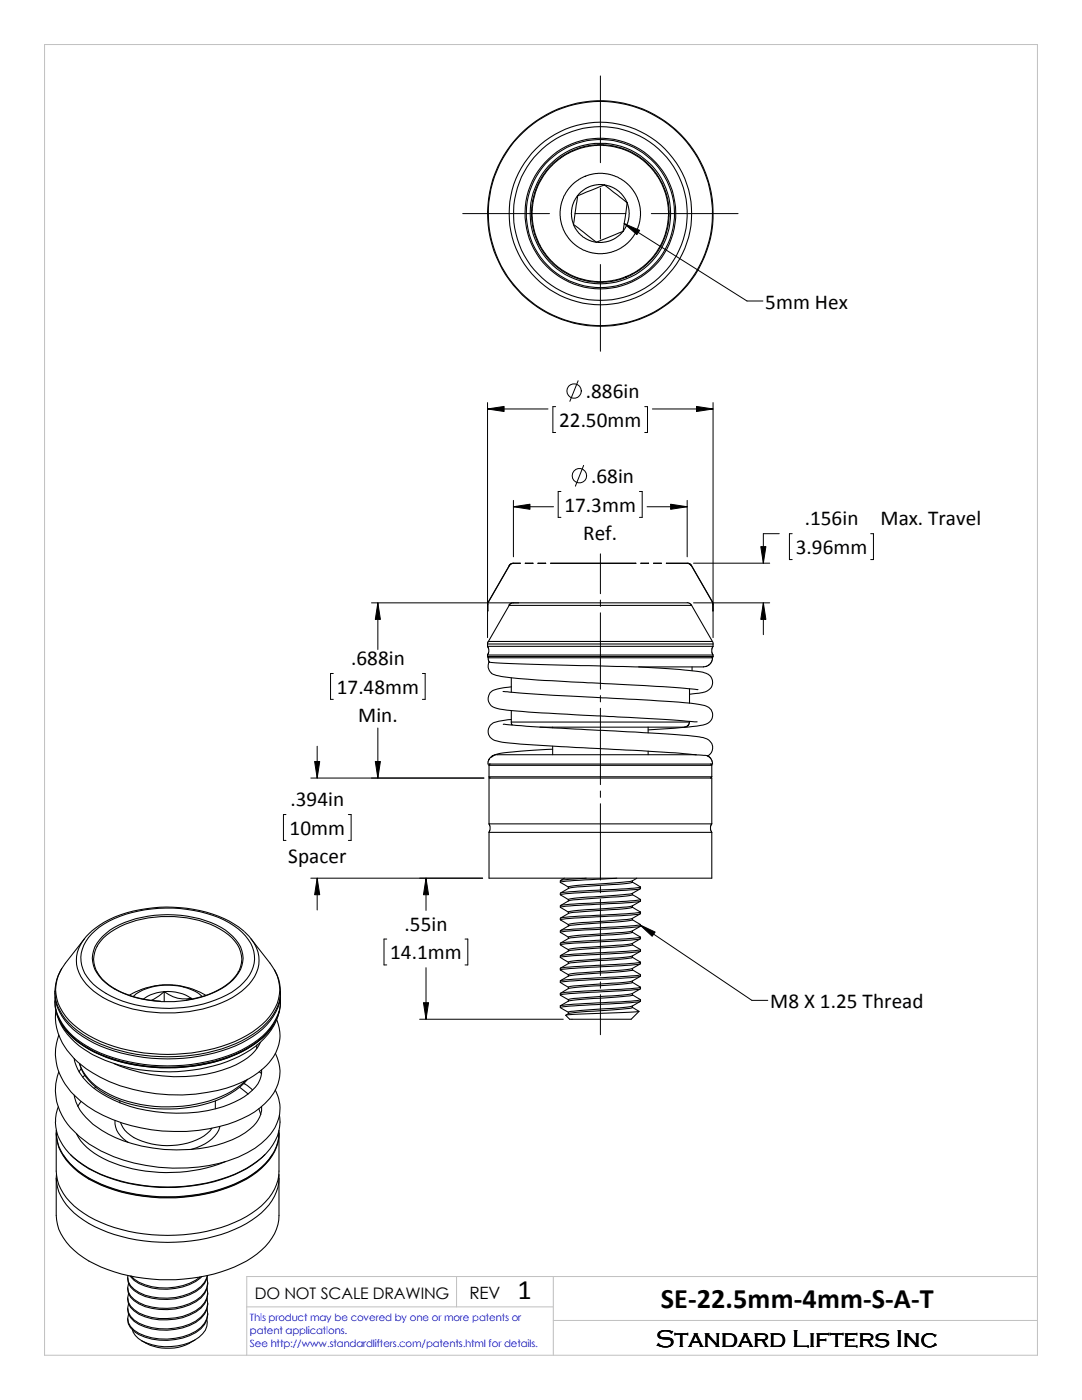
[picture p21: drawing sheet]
<svg xmlns="http://www.w3.org/2000/svg" width="216mm" height="279mm" viewBox="0 0 216 279" stroke-linecap="round" stroke-linejoin="round" font-family="sans-serif">
<defs><g id="words">
<g font-size="5.6">
<text x="103.3" y="259.2">1</text>
<text x="131.9" y="261">SE-22.5mm-4mm-S-A-T</text>
</g>
<text font-size="4.9" x="130.9" y="268.7">Standard Lifters Inc</text>
<g font-size="4.2">
<text x="152.7" y="61.6">5mm Hex</text>
<text x="116.9" y="79.5">.886in</text>
<text x="111.5" y="85.2">22.50mm</text>
<text x="117.9" y="96.4">.68in</text>
<text x="112.6" y="102.1">17.3mm</text>
<text x="116.4" y="107.8">Ref.</text>
<text x="160.6" y="104.8">.156in</text>
<text x="175.7" y="104.8">Max. Travel</text>
<text x="158.8" y="110.5">3.96mm</text>
<text x="70.1" y="132.7">.688in</text>
<text x="67.2" y="138.4">17.48mm</text>
<text x="71.5" y="144.1">Min.</text>
<text x="58" y="160.9">.394in</text>
<text x="57.8" y="166.6">10mm</text>
<text x="57.5" y="172.3">Spacer</text>
<text x="80.7" y="185.7">.55in</text>
<text x="77.9" y="191.4">14.1mm</text>
<text x="153.7" y="201.2">M8 X 1.25 Thread</text>
</g>
<text font-size="3.4" x="93.7" y="259.2">REV</text>
<text font-size="3.2" x="50.8" y="259.2">DO NOT SCALE DRAWING</text>
<g font-size="2" fill="#00f">
<text x="49.9" y="263.7">This product may be covered by one or more patents or</text>
<text x="49.9" y="266.2">patent applications.</text>
<text x="49.9" y="268.7">See http://www.standardlifters.com/patents.html for details.</text>
</g>
</g></defs>
<path d="M8.9 8.9h198.1v261.6h-198.1zM91.1 254.8v6M110.4 254.8v15.7M207 254.8h-157.8v15.7M49.2 260.8h61.2M110.4 263.5h96.6" fill="none" stroke="#c0c0c0" stroke-width=".2"/>
<g fill="none" stroke="#000" stroke-width=".21">
<path d="M115.3 39.1l-.9 5.7M115.3 39.1l-.7 .9-.6 2v1.3l.4 1.4M116.8 35.2l1.7-.5 1.8-.1 1.4 .2 1.4 .5 1.4 .8 1.3 1.2 .8 1 .6 1.2 .5 1.9 .1 1.7-.2 1.4-.5 1.4-.8 1.4-1.2 1.3-1 .8-1.2 .6-1.9 .5-1.7 .1-1.4-.2-1.4-.4-1.4-.9-1.4-1.2-.7-1-.6-1.2-.6-1.8v-1.8l.2-1.4 .4-1.4 .9-1.4 1.2-1.3 1.4-1 .9-.4M120.6 36.9l1.4 .4 1.5 .9 .9 1 .7 1.3M120.6 36.9l4.5 3.6M120.6 36.9l-5.3 2.2M120.6 36.9l-1.2-.1-1.6 .4-1.5 .8-1.1 1M114.4 44.8l.8 1.3 1 1.1 1.2 .7 1.6 .4M114.4 44.8l4.6 3.5M124.3 46.2l-5.3 2.1M124.3 46.2l-.6 .7-1.5 1-1.4 .4h-1.8M124.9 55.3l.8-.3 1.9-1.1 2.3-2 1.5-1.9 1.3-2.6 .6-2.3 .2-3-.2-2.2-.4-1.5-.7-1.7-1.6-2.6-1.9-1.9-2.8-1.9-1.8-.8-2.6-.5-2.2-.1-2.2 .2-1.5 .4-1.7 .7-2.6 1.6-2 1.9-1.8 2.7-.8 1.9-.6 2.6-.1 2.2 .3 2.2 .4 1.5 .7 1.7 1.1 1.9 1.9 2.3 2 1.5 2.6 1.3 2.3 .6 3 .2 2.2-.2 2.4-.7"/>
<path d="M125.1 40.5l-.8 5.7M125.1 40.4l.4 1.5v1.4l-.2 1.2-1 1.7M101.7 112.7l.6-.3h1.5h-1.6l-.6 .4-4.1 7.3zM104.8 112.4h1.5zM107.4 112.4h1.5zM109.9 112.4h17zM127.9 112.4h1.5zM130.4 112.4h1.6zM137.9 112.9l-.5-.5h-4.4h4.4l.6 .4 4.2 7.5 .1 1.6-.1-1.6-4.2-7.4M97.3 129l.2 .6v.7l-.2 .4M97.3 131l.2 .3M97.3 131h45"/>
<path d="M97.3 129h45M97.3 128.5v.5M97.3 130.7v.3M97.3 128.5h45M97.3 130.7h45M97.4 120.1l-.1 .2v1.6l.2-1.8M97.5 128l-.2 .5M97.5 128h44.7M97.6 132.1l-.2-.8h44.8l-.1 .6-.5 .7-.6 .4-.6 .1h-12.9M97.6 132.1a800.1 800.1 0 0 0 31.2 1.1l7.9 .5a12 12 0 0 1 4.5 .8 1.99 1.99 0 0 1 .9 2.3 1.99 1.99 0 0 1-1.9 1.4l-2.6 .4M97.6 132.1a1.96 1.96 0 0 0 .6 2.4h.1a16.2 16.2 0 0 0 5.2 .9l18.5 1.1a241.8 241.8 0 0 1 17.1 1.1h.2M100.4 138l10.1 .8 10.4 .5a283.2 283.2 0 0 1 18.6 1.3 2.71 2.71 0 0 1 2.7 1.6 2.2 2.2 0 0 1-2.5 2.6l-2.5 .3-7.9 .6"/>
<path d="M102 137.1a7.5 7.5 0 0 0-4.1 1 1.95 1.95 0 0 0-.4 2.1 1.95 1.95 0 0 0 1.7 1.2l.5 .1a251.6 251.6 0 0 0 20.1 1.4l19.3 1.2M102 135.3v2.8M137.1 120.3h-34.9l-.6 .5M137.1 120.3l.6 .1 .3 .4M137.6 137.5v2.8M138 120.8l4.2 7.2M138 120.8h-36.4l-4.1 7.2M138.1 133.1v.8M142.2 128l.1 .5M142.3 129l-.3 .5v.7l.3 .5M142.3 131l-.3 .3M142.3 128.5v.5"/>
<path d="M142.3 130.7v.3M97.6 155l.2 .3M97.6 152.7h44.4M97.6 152.7v2.3M97.6 155h44.4M97.8 152.5h-.1l-.1 .2M100.4 144.6l10.3 .7 11 .5a223.3 223.3 0 0 1 18.6 1.4 1.97 1.97 0 0 1 1.9 1.5 1.97 1.97 0 0 1-1.1 2.2M102 144.1l.2 .6M102 143.6l-2.5 .3a2 2 0 0 0-1.9 1.2 2 2 0 0 0 .4 2.2 6.8 6.8 0 0 0 3.7 1l10.3 .7 22.7 1.2 4.2 .5M102 141.8v2.3M102 144.1h35.6M110.3 149.5l-6.3 .4a20.4 20.4 0 0 0-5.3 .8l-.7 .4"/>
<path d="M110.3 145.1v.1M110.3 148.9v1.7M129.3 145.1v1.2M129.3 149.9v.7M137.6 144.1l-.2 .6-.3 .2-.5 .2h-28.9M137.6 144v.1M138.9 150.6l2.3 .2M138.9 150.6h-40.1l-.5 .2-.6 .5-.3 .8v.4M141.1 150.8l.8 .7 .3 1h-44.8M141.8 152.5l.2 .2M142 155l-.2 .3M142 152.7v2.3"/>
<path d="M97.6 164.4l.2 .5v.7l-.2 .5M97.6 164.4h44.4M97.6 166.1h44.4M97.6 164.4v-9.1h44.4v9.1M97.6 166.1v9.2h44.4v-9.2M111.8 176.1l1.6 .9M111.8 175.8v.3M111.8 178.3v.3M112.6 175.3l-.8 .4 5.2-.4M123.1 175.3l-8.5 .4-2.8 .4M126.1 178.3l-6.4 .6a33.2 33.2 0 0 0-6.3 .6v.3M126.1 175.8l-6.4 .6a33.2 33.2 0 0 0-6.3 .6v.3"/>
<path d="M126.2 178.6a55.7 55.7 0 0 1-8.9 .8l-2.8 .2-1 .2M126.2 176.1a55.7 55.7 0 0 1-8.9 .8l-2.1 .1-1.7 .3M126.2 175.8v.3l1.6 .9a38.4 38.4 0 0 1-7.4 .6l-6.7 .4-1.9 .2 1.7-.9M126.2 178.3v.3l1.6 .9a41.8 41.8 0 0 1-7.4 .6l-6.7 .4-1.9 .2 1.7-.9M127 175.3l-.8 .5M127.8 177.3l-2.9 .4-10.3 .5-2.8 .4 1.6 .9M127.8 179.8l-2 .3-11.2 .6-2.8 .4 1.6 .9M127.8 179.9l-1.6 .9M127.8 177.4l-1.6 .9M127.8 177v.3M127.8 179.5v.3M142 164.4l-.2 .5v.7l.2 .5"/>
<path d="M11 199.7a10.1 10.1 0 0 0 4.5 8.1 29.9 29.9 0 0 0 16.4 5.1 33.8 33.8 0 0 0 17.5-3.7 12 12 0 0 0 6.5-8.3l.1-1.2M11 199a9.1 9.1 0 0 0 3.5 7.8 27.7 27.7 0 0 0 15.8 5.8 34.7 34.7 0 0 0 19.1-3.7 12 12 0 0 0 6.5-8.2v-1.7M12.3 193.3a9 9 0 0 0 1.4 11.3 22.6 22.6 0 0 0 11.9 5.9 35 35 0 0 0 23.8-3 12 12 0 0 0 6.5-8.2l.1-1.4M16.8 187.4l-3.8 4.8a8.2 8.2 0 0 0 .1 10.7 21.4 21.4 0 0 0 12.6 6.7 34.6 34.6 0 0 0 23.6-3 12.5 12.5 0 0 0 6.3-7.3 8.3 8.3 0 0 0-1.7-7.1l-3.8-4.8M18.2 186a6.9 6.9 0 0 0-1 10.4 18.7 18.7 0 0 0 10.7 5.2 27.5 27.5 0 0 0 19.4-3.1 8.8 8.8 0 0 0 4.4-6.9 7.7 7.7 0 0 0-2.9-5.6M18.2 185.9a22.7 22.7 0 0 1 13.7-4.8 26.1 26.1 0 0 1 15.7 3.9l1.1 .9M18.3 186.4a18.8 18.8 0 0 1 10.7-4.8 27.3 27.3 0 0 1 16.7 2.6 8.7 8.7 0 0 1 5.1 7.2 8 8 0 0 1-3.7 6 25.6 25.6 0 0 1-18.8 3.4 18.2 18.2 0 0 1-10.4-5.1 6.5 6.5 0 0 1 .4-9.3zM20.4 186.9a17.3 17.3 0 0 1 10.5-4.2 22.7 22.7 0 0 1 14.1 2.9 6.9 6.9 0 0 1 3.4 6.4 8.4 8.4 0 0 1-5.3 5.9 23.2 23.2 0 0 1-21.2-1.1 6.9 6.9 0 0 1-3.4-6.3 5.8 5.8 0 0 1 1.9-3.6zM25.9 198.6l2.3-1.1 2-.6 1.7-.3h2.5l3.4 .6 1.9 .7 1.3 .7M26.5 198.9a11.6 11.6 0 0 1 11.7-1.4 5.1 5.1 0 0 1 2.1 1.4M32.8 197.9a8.4 8.4 0 0 1 5.3 1.3M32.8 197.9l-1.5 .2-1.3 .4-1.4 .9"/>
<path d="M32.8 197.9l-1 .8-1.6 .9M32.8 197.9a6.3 6.3 0 0 0 5.3 1.3M32.8 197.9v2M38.1 199.2l.2 .2M38.1 199.2v.2M47.5 194a5.8 5.8 0 0 0-1.9-7.4 20.1 20.1 0 0 0-13.4-3.7 18.8 18.8 0 0 0-11.5 4.3 5.6 5.6 0 0 0 .3 8.8 18.7 18.7 0 0 0 11 3.8M47.5 193.9a11.4 11.4 0 0 1-7 4.9l-3.3 .8M54.8 193.6a8.4 8.4 0 0 1-1.6 10.5 23 23 0 0 1-11.9 6 36.2 36.2 0 0 1-22.6-2.4 14.4 14.4 0 0 1-7.2-7l-.3-.9-.2-1.9M111.8 180.8v.3M111.8 183.3v.3M111.8 185.8v.3M111.8 188.3v.3"/>
<path d="M111.8 190.8v.3M111.8 186.1l1.6 .9M111.8 188.6l1.6 .9M111.8 198.6l1.6 .9M111.8 193.3v.3M111.8 195.7v.4M111.8 198.2v.4M113.4 184.5v.3M113.4 187v.3M113.4 189.5v.3M113.4 192v.3M113.4 194.5v.3"/>
<path d="M113.4 197v.3M113.4 199.5v.3M113.5 197.3l-1.7 .9M113.5 199.8l-1.7 .9M126.1 198.3l-2.8 .4-8.8 .6-1.1 .2M126.1 195.8l-2.8 .4-8.8 .6-1.1 .2M126.1 193.3l-2.8 .4-8.1 .5-1.8 .3M126.1 190.8l-2.8 .4-8.1 .5-1.8 .3M126.1 188.3l-1.9 .3-9 .6-1.8 .3M126.1 185.8l-1.9 .3-9 .6-1.8 .3M126.1 183.3l-1 .2-9.9 .7-1.8 .3M126.1 180.8l-1 .2-5.4 .4a33.2 33.2 0 0 0-6.3 .6v.3"/>
<path d="M126.2 198.6l-.6 .2-9.4 .6-2.7 .4M126.2 196.1l-2 .3-8 .5-2.7 .4M126.2 193.6l-2 .3-8 .5-2.7 .4M126.2 191.1l-2 .3-8 .5-2.7 .4M126.2 188.6l-2 .3-8 .5-2.7 .4M126.2 186.1l-2 .3-8 .5-2.7 .4M126.2 183.6a55.7 55.7 0 0 1-8.9 .8l-3.8 .4M126.2 181.1a55.7 55.7 0 0 1-8.9 .8l-2.8 .2-1 .2M126.2 180.8v.3l1.6 .9a41.8 41.8 0 0 1-7.4 .6l-6.7 .4-1.9 .2 1.7-.9M126.2 191.1l1.6 1-2.9 .3-10.3 .5-2.8 .3 1.7-.9M126.2 193.5l1.6 1.1-2.9 .3-10.3 .5-2.8 .3 1.7-.9M126.2 198.5l1.6 1"/>
<path d="M126.2 196l1.6 1M126.2 188.3v.3l1.6 .9M126.2 185.8v.3l1.6 .9M126.2 183.3v.3l1.6 .9M126.2 190.8v.3M126.2 193.3v.3M126.2 195.8v.3M126.2 198.3v.3M127.8 184.5l-2.9 .4-10.3 .5-2.8 .3 1.7-.9M127.8 187l-2.9 .4-10.3 .5-2.8 .3 1.7-.9M127.8 189.5l-2.9 .4-10.3 .5-2.8 .3 1.7-.9M127.8 182.3l-2 .3-11.2 .6-2.8 .4 1.6 .9"/>
<path d="M127.8 189.8l-2 .3-11.2 .6-2.8 .4 1.6 .9M127.8 192.3l-2 .3-10.2 .6-3.8 .3 1.6 1M127.8 194.8l-2 .3-10.2 .6-3.8 .3 1.6 1M127.8 197.4l-1.6 .9M127.8 194.9l-1.6 .9M127.8 192.4l-1.6 .9M127.8 189.9l-1.6 .9M127.8 187.4l-1.6 .9M127.8 184.9l-1.6 .9M127.8 182.4l-1.6 .9M127.8 199.5l-2 .3a157.9 157.9 0 0 0-14 .9M127.8 197l-2 .3-11.2 .6-2.8 .3"/>
<path d="M127.8 197.3l-2 .3-12.1 .7-1.9 .3M127.8 187.3l-2 .3-11.2 .6-2.8 .4M127.8 184.8l-2 .3-11.2 .6-2.8 .4M127.8 182v.3M127.8 184.5v.3M127.8 187v.3M127.8 189.5v.3M127.8 192v.3M127.8 194.5v.3M127.8 197v.3M127.8 199.5v.3M11.2 201.5a11.9 11.9 0 0 0 4.4 10.5 27 27 0 0 0 13.1 5.9 33.5 33.5 0 0 0 20.2-2.2 12.2 12.2 0 0 0 6.7-7.2 7.7 7.7 0 0 0-.4-5"/>
<path d="M11.7 206.6a11.1 11.1 0 0 0 3 11.9 26.8 26.8 0 0 0 15.5 7 31.6 31.6 0 0 0 20.6-3.6 10.2 10.2 0 0 0 5-7 8 8 0 0 0-.9-4.7M11.7 213.9a10.8 10.8 0 0 0 2.4 11.1 25.2 25.2 0 0 0 15 7.6 32.7 32.7 0 0 0 20.3-2.6 11.4 11.4 0 0 0 6.1-6.6 7.3 7.3 0 0 0-.6-5.8M11.9 203.6a15 15 0 0 0 8.1 6.9 35.7 35.7 0 0 0 28.1-.5 16.6 16.6 0 0 0 6.1-4.9M14.8 218.6a7.8 7.8 0 0 0 2.3 4.4 21.3 21.3 0 0 0 11.2 5.7 29.2 29.2 0 0 0 19.5-1.9 8.2 8.2 0 0 0 4.2-4.4l.2-1.5M14.8 211.2a9.5 9.5 0 0 0 4.5 6.4 27.6 27.6 0 0 0 15.9 4.6 24.7 24.7 0 0 0 13.6-3.3 7.1 7.1 0 0 0 3.3-4.1l.1-1.3M15.9 212.3a10.8 10.8 0 0 0 5.7 6.4 27.5 27.5 0 0 0 23.4 .1 13.1 13.1 0 0 0 4.4-3.4M15.9 212.3a10.7 10.7 0 0 0 6 6.1 28 28 0 0 0 24.4-.6l1.8-1.3 .8-.8M16.2 219.8l-.7 1M16.2 213.2l-.4 .7M16.9 214.6l-.4 .3M19.1 217l-.3 .2M23.9 219.7v.4"/>
<path d="M43 219.7v1.6M47.8 217l1.7 1.4M48.7 216.2l1.7 1.4M51.2 208.6v.7M51.7 213.9l.5 .4M51.9 208a9.1 9.1 0 0 1-4.8 4.5 30.7 30.7 0 0 1-24.4-.2M54.6 204.4a16.4 16.4 0 0 1-8.2 6.3 35.8 35.8 0 0 1-27.9-.9 15.6 15.6 0 0 1-6.1-5.2M55.7 201.8a12.7 12.7 0 0 1-6.8 8.4 33.3 33.3 0 0 1-21 3.3 25.4 25.4 0 0 1-13-5.5 11.6 11.6 0 0 1-3.6-5.6M111.8 200.7v.4M111.8 201.1l1.6 .9M112.9 202.6l14.6-.8-1.6 1.6h-12.2zM113.4 202v.3"/>
<path d="M113.5 202.3l-.6 .3M126.1 200.8l-2.8 .4-9.4 .6-.5 .2M126.2 200.8l1.6-.9-3.9 .3-10.2 .6-1.9 .3M126.2 201.1l-.6 .2-9.4 .6-2.7 .4M126.2 201l1.3 .8M126.2 200.8v.3M11.2 225.6a9.9 9.9 0 0 0 4.5 8.1 29.7 29.7 0 0 0 16.2 5.1 31.6 31.6 0 0 0 18.3-4.4 10.6 10.6 0 0 0 5.5-8.4v-.4M11.2 226.2v7.5a10.6 10.6 0 0 0 5.5 8.4 32.6 32.6 0 0 0 21.5 4.2 25.1 25.1 0 0 0 14.8-6.4 9.1 9.1 0 0 0 2.7-6.2v-7.5M11.2 235.1v7.5a10 10 0 0 0 4.5 7.7 29.7 29.7 0 0 0 16.2 5.1 31.6 31.6 0 0 0 18.3-4.4 10.6 10.6 0 0 0 5.5-8.4v-7.5M11.3 226.1a8.3 8.3 0 0 0 2.7 6.3 23.5 23.5 0 0 0 13.2 6.1 34.6 34.6 0 0 0 22-3.2 11.8 11.8 0 0 0 6.4-8.1l.1-1.1M11.3 234.4a9.7 9.7 0 0 0 4.4 8.4 29.5 29.5 0 0 0 17.7 5.1 31.3 31.3 0 0 0 16.8-4.4 10.3 10.3 0 0 0 5.5-9.1M11.6 220.9a6.8 6.8 0 0 0-.5 3"/>
<path d="M14.1 230.4a24.8 24.8 0 0 0 14.6 6.3 32.9 32.9 0 0 0 21.5-4.1l2.7-2.2M15.3 226.3a11.7 11.7 0 0 0 6.4 5.4 31.3 31.3 0 0 0 23.3 .1M22.9 223.6a4.9 4.9 0 0 0 2.7 4.4M24 224a6.4 6.4 0 0 0 4.4 3.8 14.1 14.1 0 0 0 13-1.6l.9-1M43.9 224.8a6.7 6.7 0 0 1-4.7 4.3l-1.1 .3M51.6 221.3l.4 1.2M54.3 230.5a18.4 18.4 0 0 1-10.8 7.1 35.4 35.4 0 0 1-25.1-2.1 15.2 15.2 0 0 1-5.7-4.9M55.8 222.5a9 9 0 0 1-3.5 8.5 27.8 27.8 0 0 1-15.6 5.8 34.5 34.5 0 0 1-19.1-3.7 12.5 12.5 0 0 1-6.3-7.3l-.3-1.9M25.5 254.6a2.77 2.77 0 0 0 1.3 2.7 11.5 11.5 0 0 0 9.6 1.3 6.8 6.8 0 0 0 4.9-3.6l.1-.4M26 254.6a7.5 7.5 0 0 0 5.8 2.7 11.5 11.5 0 0 0 8.3-2.3l.1-.2M26.2 254.7a7.5 7.5 0 0 0 5.6 2.3 11.5 11.5 0 0 0 8.1-2.2M41.3 259.1a3.5 3.5 0 0 1-1.2 3.7 11.6 11.6 0 0 1-9.8 2.2 6.2 6.2 0 0 1-4.7-3.1l-.1-.9 .2-.8"/>
<path d="M41.3 257.1a3.9 3.9 0 0 1-2.2 4.5 12.8 12.8 0 0 1-11.4 .4 3.3 3.3 0 0 1-2-3.9M41.3 255.1a3.9 3.9 0 0 1-2.2 4.4 12.6 12.6 0 0 1-11.4 .5 3.2 3.2 0 0 1-2-3.9M41.4 254.6a4.4 4.4 0 0 1-2.3 3.2 12.6 12.6 0 0 1-11.4 .4 3.4 3.4 0 0 1-2.2-3.2M41.4 258a4 4 0 0 1-2.3 3.8 12.8 12.8 0 0 1-11.4 .5 3.5 3.5 0 0 1-2.2-3.3M41.4 256a4.1 4.1 0 0 1-2.3 3.8 12.6 12.6 0 0 1-11.4 .4 3.4 3.4 0 0 1-2.2-3.2M38.9 267.4a9.7 9.7 0 0 1-10.6 .2M41.3 263.4a3.3 3.3 0 0 1-1.6 3.5 11.3 11.3 0 0 1-12.1 .2l-.6-.6-.6-1.1M41.3 261.2a3.9 3.9 0 0 1-2.2 4.5 12.2 12.2 0 0 1-12.3-.2 2.78 2.78 0 0 1-1.1-3.3M41.4 262.1a4.1 4.1 0 0 1-2.3 3.8 12.2 12.2 0 0 1-12.3-.2 2.88 2.88 0 0 1-1.3-2.6M41.4 260.1a4.1 4.1 0 0 1-2.3 3.8 12.2 12.2 0 0 1-12.3-.2 2.97 2.97 0 0 1-1.3-2.6"/>
<circle cx="119.8" cy="42.6" r="22.4"/>
<circle cx="119.8" cy="42.6" r="13.6"/>
<circle cx="119.8" cy="42.6" r="17.3"/>
<circle cx="119.8" cy="42.6" r="18.2"/>
<circle cx="119.8" cy="42.6" r="14"/>
<circle cx="119.8" cy="42.6" r="14.8"/>
<circle cx="119.8" cy="42.6" r="15"/>
<circle cx="119.8" cy="42.6" r="22.5"/>
</g>
<g fill="none" stroke="#000" stroke-width=".2">
<path d="M119.8 15.2v17.3M119.8 37.5v10.2M92.3 42.6h17.3M114.7 42.6h10.2M119.8 52.8v17.3M124.5 44.6l3.1 1.4-.5 .8zM124.5 44.6l24.6 15.5h3.1M130 42.6h17.3M115.4 76l-1.7 4.1M97.3 81.6l3.3-.5v1zM97.3 81.6h12M97.3 80.3v47"/>
<path d="M102.4 99.9v11.2M110.9 81.2h-.6v5.1h.6M111.9 98.1h-.5v5.2h.5M116.5 92.9l-1.7 4.1M127.6 98.1h.5v5.2h-.5M128.7 81.2h.5v5.1h-.5M130.2 81.6h12.1M137.1 99.9v11.2M139 81.1l3.3 .5-3.3 .5zM142.3 80.3v47M102.4 101.1l3.3-.5v1zM102.4 101.1h8"/>
<path d="M119.8 110.5v8M119.8 119.8v1.2M129.1 101.1h8M133.8 100.6l3.3 .5-3.3 .5zM138.4 112.4h15.2M151.8 109.1h1l-.5 3.3zM155.5 106.5h-3.2v5.9M158.1 106.5h-.6v5.2h.6M173.7 106.5h.6v5.2h-.6M66.5 134.4h-.5v5.2h.5M74.1 120.3h29.4M75.4 120.3l.5 3.3h-1z"/>
<path d="M75.4 120.3v9.3M84.3 134.4h.5v5.2h-.5M119.8 122.3v15.2M119.8 138.8v1.3M138.4 120.3h15.2M152.3 120.3l.5 3.3h-1zM152.3 120.3v6.4M62 155.3h34.6M62.8 152h1l-.5 3.3zM63.3 148.9v6.4M74.9 152h1l-.5 3.3zM75.4 145.3v10"/>
<path d="M119.8 141.4v15.2M119.8 157.9v1.2M57.1 162.6h-.5v5.1h.5M62 175.3h34.3M63.3 175.3l.5 3.3h-1zM63.3 175.3v6.3M69.5 162.6h.6v5.1h-.6M85 175.3l.5 3.3h-1zM85 175.3v6.4M119.8 160.4v15.2M119.8 176.9v1.3M119.8 179.5v15.2"/>
<path d="M77.2 187.4h-.6v5.2h.6M85 193.1v10.3M92.8 187.4h.5v5.2h-.5M119.8 196v1.2M119.8 198.5v8M127.7 184.6l3 1.4-.6 .9zM127.7 184.6l22.3 15h3.2M83.7 203.4h28.7M84.5 200.1h1l-.5 3.3z"/>
<circle cx="114.6" cy="78" r="1.44"/>
<circle cx="115.6" cy="94.9" r="1.44"/>
</g>
<g fill="#000">
<path d="M124.5 44.6l3.1 1.4-.5 .8zM97.3 81.6l3.3-.5v1zM139 81.1l3.3 .5-3.3 .5zM102.4 101.1l3.3-.5v1zM133.8 100.6l3.3 .5-3.3 .5zM151.8 109.1h1l-.5 3.3zM75.4 120.3l.5 3.3h-1zM152.3 120.3l.5 3.3h-1zM62.8 152h1l-.5 3.3zM74.9 152h1l-.5 3.3zM63.3 175.3l.5 3.3h-1zM85 175.3l.5 3.3h-1z"/>
<path d="M127.7 184.6l3 1.4-.6 .9zM84.5 200.1h1l-.5 3.3z"/>
</g>
<use href="#words"/>
</svg>
